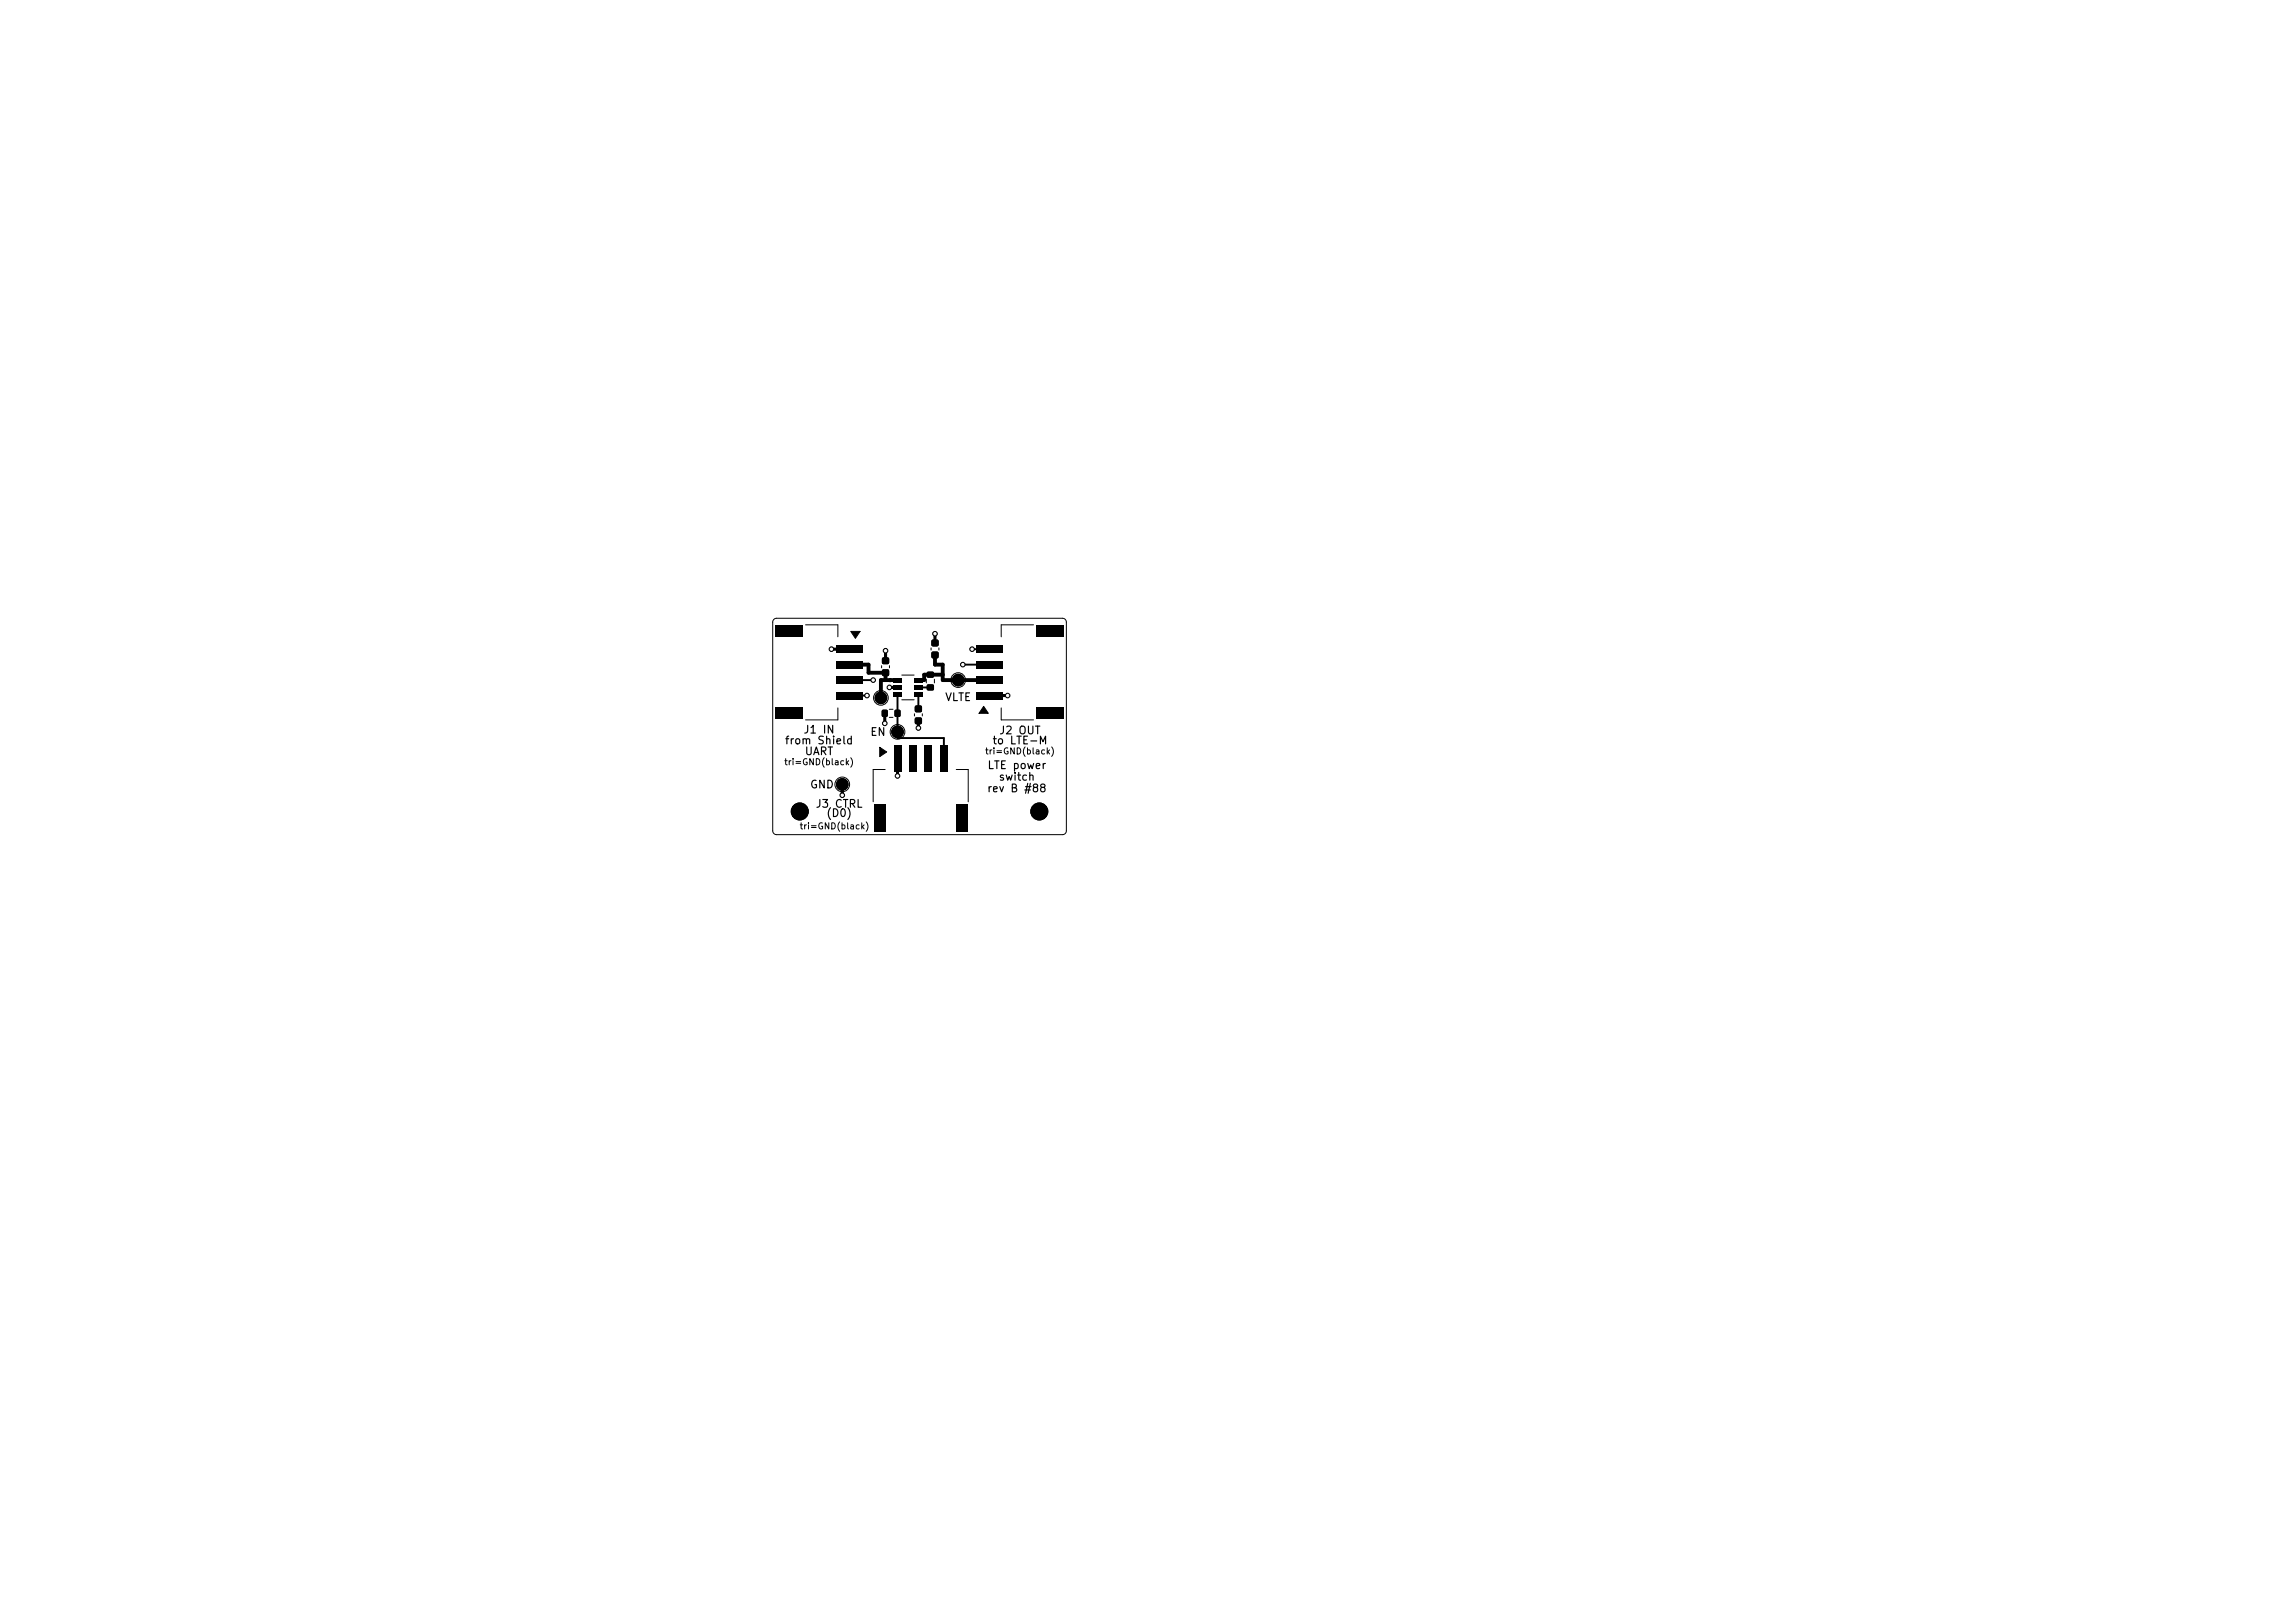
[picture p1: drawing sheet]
<svg xmlns="http://www.w3.org/2000/svg" width="297mm" height="210mm" viewBox="0 0 297 210" stroke-linecap="round" stroke-linejoin="round" font-family="sans-serif">
<defs><g id="words">
<g font-size="1">
<text x="103.9" y="95.2">J1 IN</text>
<text x="112.5" y="95.5">EN</text>
<text x="122.2" y="91">VLTE</text>
<text x="129.2" y="95.3">J2 OUT</text>
<text x="101.5" y="96.6">from Shield</text>
<text x="104.1" y="98">UART</text>
<text x="127.7" y="99.8">LTE power</text>
<text x="128.4" y="96.6">to LTE-M</text>
<text x="129.2" y="101.3">switch</text>
<text x="104.8" y="102.3">GND</text>
<text x="105.5" y="104.8">J3 CTRL</text>
<text x="106.9" y="106">(D0)</text>
<text x="127.7" y="102.8">rev B #88</text>
</g>
<g font-size=".8">
<text x="101.4" y="99.2">tri=GND(black)</text>
<text x="127.4" y="97.8">tri=GND(black)</text>
<text x="103.4" y="107.5">tri=GND(black)</text>
</g>
</g></defs>
<g fill="#000" stroke="#000" stroke-width=".13">
<circle cx="107.6" cy="84" r=".3"/>
<circle cx="112.2" cy="90" r=".3"/>
<circle cx="113" cy="88" r=".3"/>
<circle cx="114" cy="90.3" r=".75"/>
<circle cx="114.5" cy="93.6" r=".3"/>
<circle cx="114.6" cy="84.2" r=".3"/>
<circle cx="115.1" cy="89" r=".3"/>
<circle cx="115.2" cy="88" r=".21"/>
<circle cx="116.1" cy="94.7" r=".75"/>
<circle cx="118.8" cy="94.2" r=".3"/>
<circle cx="121" cy="82" r=".3"/>
<circle cx="124" cy="88" r=".75"/>
<circle cx="124.6" cy="86" r=".3"/>
<circle cx="125.8" cy="84" r=".3"/>
<circle cx="130.4" cy="90" r=".3"/>
<circle cx="103.5" cy="105" r="1.1"/>
<circle cx="109" cy="101.5" r=".75"/>
<circle cx="109" cy="102.9" r=".3"/>
<circle cx="116.1" cy="100.4" r=".3"/>
<circle cx="134.5" cy="105" r="1.1"/>
</g>
<g fill="#000">
<path d="M100.3 91.6h3.6v1.5h-3.6zM100.3 81h3.6v1.5h-3.6zM108.2 89.5h3.4v1h-3.4zM108.2 87.5h3.4v1h-3.4zM108.2 85.5h3.4v1h-3.4zM108.2 83.5h3.4v1h-3.4zM110.1 81.7h1.2l-.6 .9zM114.2 86.7l.1-.1 .7 .1 .1 .1-.1 .6-.2 .1-.6-.1-.1-.1zM114.2 85.1h.1h.7l.1 .2-.1 .6-.2 .1-.6-.1-.1-.2zM113.8 96.7l1 .6-1 .6zM114.2 91.9h.6v.8h-.6zM115.6 96.4h1v3.4h-1z"/>
<path d="M115.8 91.9h.7v.8h-.7zM115.6 87.7h1.1v.6h-1.1zM115.6 88.7h1.1v.6h-1.1zM115.6 89.6h1.1v.6h-1.1zM117.7 96.4h.9v3.4h-.9zM118.4 91.3h.2h.7v.2v.6l-.2 .1-.7-.1v-.1zM118.4 92.9l.2-.1 .7 .1v.2v.6h-.2h-.7v-.2zM118.3 89.6h1.1v.6h-1.1zM118.3 88.7h1.1v.6h-1.1zM118.3 87.7h1.1v.6h-1.1zM119.7 96.4h.9v3.4h-.9zM120 88.6h.8v.7h-.8z"/>
<path d="M120 87h.8v.6h-.8zM120.6 84.4l.2-.1 .6 .1 .1 .1-.1 .6-.2 .1-.6-.1-.1-.1zM120.6 82.8h.2h.6l.1 .2-.1 .6-.2 .1-.6-.1-.1-.2zM121.6 96.4h1v3.4h-1zM127.3 91.4l.6 .9h-1.2zM126.4 83.5h3.4v1h-3.4zM126.4 85.5h3.4v1h-3.4zM126.4 87.5h3.4v1h-3.4zM126.4 89.5h3.4v1h-3.4zM134.1 81h3.6v1.5h-3.6zM134.1 91.6h3.6v1.5h-3.6zM113.1 104.1h1.5v3.6h-1.5z"/>
<path d="M123.7 104.1h1.5v3.6h-1.5z"/>
</g>
<path d="M107.6 84h2.3M114.5 92.3v1.3M114.6 84.2v1.3M115.1 89h1.1M116.2 98.1v2.3M118.9 93.3v.9M121 82v1.2M128.1 90h2.3M109 101.5v1.4" fill="none" stroke="#000" stroke-width=".4"/>
<path d="M109.9 90h2.3M109.9 88h3.1M116.2 89.9v5.6h5.9v2.6M118.9 89h1.5M118.9 89.9v1.8M124.6 86h3.5M125.8 84h2.3" fill="none" stroke="#000" stroke-width=".25"/>
<path d="M109.9 86h2.5v1.1h2.2v.9M116.2 88h-2.2v2.3M121 84.8v1.2h1v2h6.1M122 87.3h-2.4v.7h-.7" fill="none" stroke="#000" stroke-width=".5"/>
<g fill="none" stroke="#000" stroke-width=".13">
<path d="M100.1 80.1l.4-.1h37a.5 .5 0 0 1 .5 .5v27a.5 .5 0 0 1-.5 .5h-37a.5 .5 0 0 1-.5-.5v-27zM104.3 80.9h4.1v1.5M108.4 91.6v1.6h-4.1M110.1 81.7h1.2l-.6 .9zM113.8 96.7l1 .6-1 .6zM114.1 86.1v.3M114.5 99.6h-1.5v4.2M115.1 91.8h.5M115.1 92.8h.5M115.1 86.1v.3M116.7 87.4h1.6M116.7 90.6h1.6"/>
<path d="M118.3 92.4v.2M119.4 92.4v.2M119.9 87.9v.5M120.5 83.8v.3M120.9 87.9v.5M121.5 83.8v.3M123.7 99.6h1.6v4.2M127.3 91.4l.6 .9h-1.2zM129.6 91.6v1.6h4.1M133.7 80.9h-4.1v1.5"/>
<circle cx="114" cy="90.3" r=".95"/>
<circle cx="116.1" cy="94.7" r=".95"/>
<circle cx="124" cy="88" r=".95"/>
<circle cx="109" cy="101.5" r=".95"/>
</g>
<g fill="#fff" stroke="#fff" stroke-width=".13">
<circle cx="118.8" cy="94.2" r=".15"/>
<circle cx="114.6" cy="84.2" r=".15"/>
<circle cx="130.4" cy="90" r=".15"/>
<circle cx="115.1" cy="88.9" r=".15"/>
<circle cx="121" cy="82" r=".15"/>
<circle cx="114.5" cy="93.6" r=".15"/>
<circle cx="109" cy="102.9" r=".15"/>
<circle cx="107.6" cy="84" r=".15"/>
<circle cx="116.1" cy="100.4" r=".15"/>
<circle cx="125.8" cy="84" r=".15"/>
<circle cx="112.2" cy="90" r=".15"/>
<circle cx="124.6" cy="86" r=".15"/>
<circle cx="113" cy="88" r=".15"/>
</g>
<use href="#words"/>
</svg>
